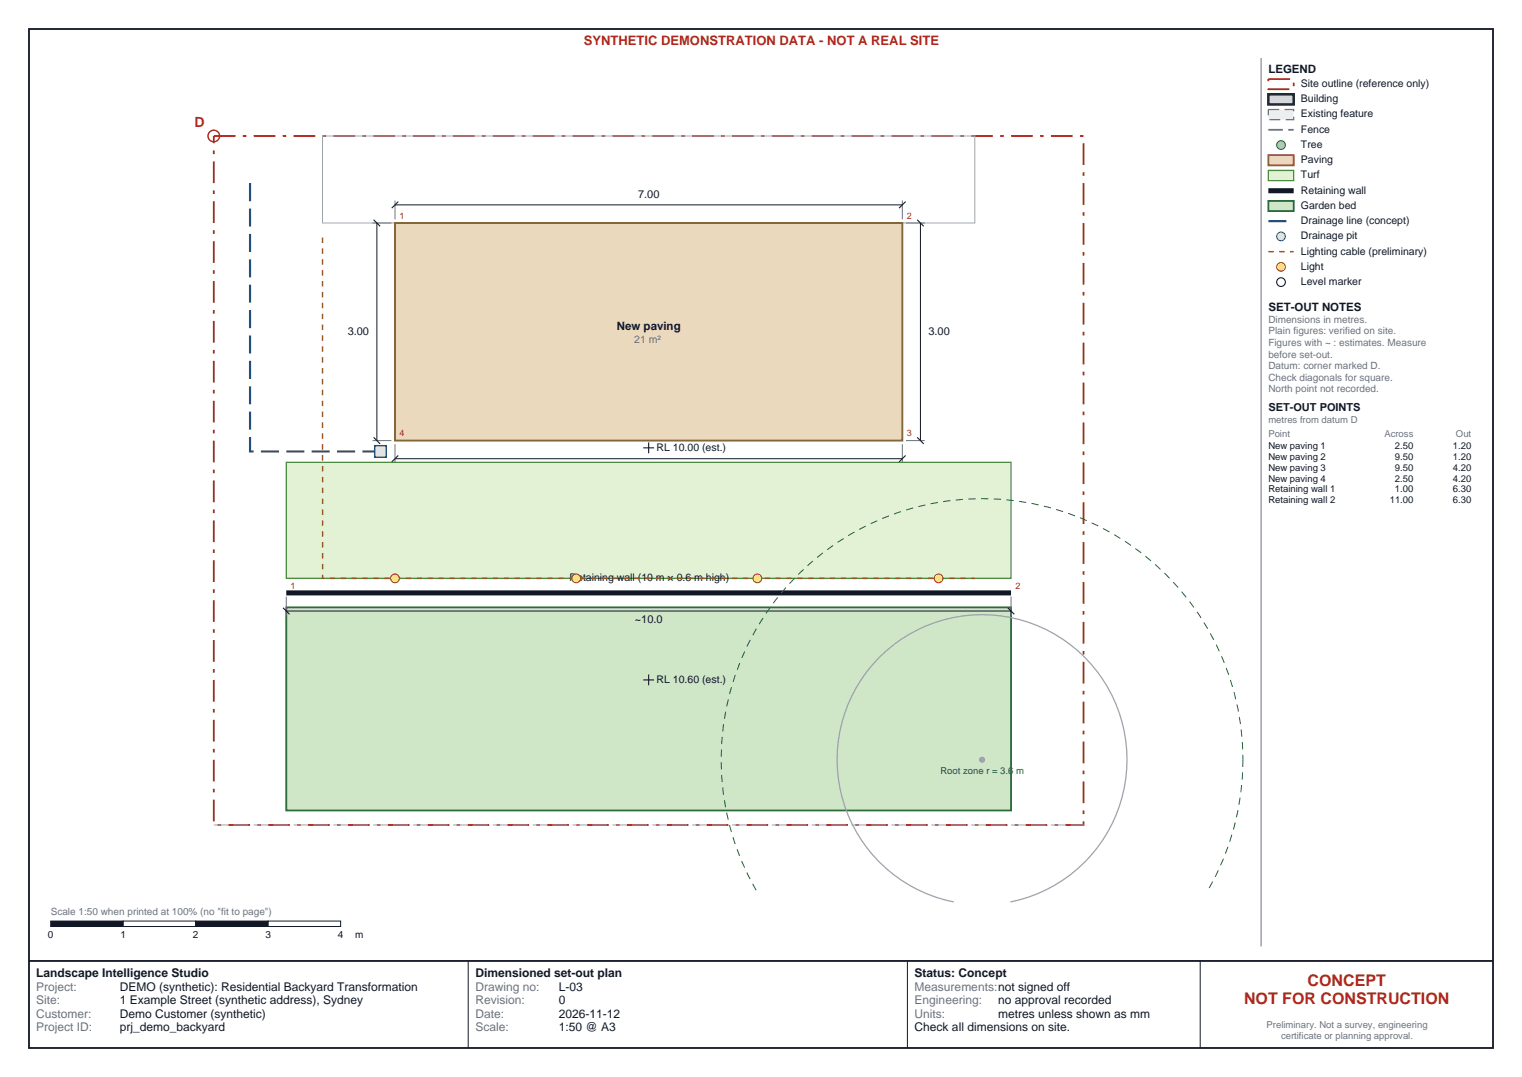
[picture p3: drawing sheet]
<svg xmlns="http://www.w3.org/2000/svg" width="420mm" height="297mm" viewBox="0 0 420 297" stroke-linecap="round" stroke-linejoin="round" font-family="sans-serif">
<defs><g id="words">
<g font-size="4.4" fill="#b3261e">
<text x="360.8" y="272">CONCEPT</text>
<text x="343.3" y="276.8">NOT FOR CONSTRUCTION</text>
</g>
<text font-size="3.9" fill="#b3261e" x="53.7" y="35">D</text>
<text font-size="3.6" fill="#b3261e" x="161.1" y="12.5">SYNTHETIC DEMONSTRATION DATA - NOT A REAL SITE</text>
<g font-size="3.3" fill="#111827">
<text x="10" y="269.5">Landscape Intelligence Studio</text>
<text x="131.2" y="269.5">Dimensioned set-out plan</text>
<text x="252.4" y="269.5">Status: Concept</text>
<text x="33" y="273.2">DEMO (synthetic): Residential Backyard Transformation</text>
<text x="154.2" y="273.2">L-03</text>
<text x="33" y="276.9">1 Example Street (synthetic address), Sydney</text>
<text x="33" y="280.7">Demo Customer (synthetic)</text>
<text x="154.2" y="276.9">0</text>
<text x="154.2" y="280.7">2026-11-12</text>
<text x="275.4" y="276.9">no approval recorded</text>
<text x="275.4" y="280.7">metres unless shown as mm</text>
<text x="33" y="284.4">prj_demo_backyard</text>
<text x="154.2" y="284.4">1:50 @ A3</text>
<text x="252.4" y="284.4">Check all dimensions on site.</text>
</g>
<g font-size="3.3" fill="#6b7280">
<text x="10" y="273.2">Project:</text>
<text x="131.2" y="273.2">Drawing no:</text>
<text x="252.4" y="273.2">Measurements:not signed off</text>
<text x="10" y="276.9">Site:</text>
<text x="10" y="280.7">Customer:</text>
<text x="131.2" y="276.9">Revision:</text>
<text x="131.2" y="280.7">Date:</text>
<text x="252.4" y="276.9">Engineering:</text>
<text x="252.4" y="280.7">Units:</text>
<text x="10" y="284.4">Project ID:</text>
<text x="131.2" y="284.4">Scale:</text>
</g>
<g font-size="3.2" fill="#111827">
<text x="350" y="20">LEGEND</text>
<text x="350" y="85.8">SET-OUT NOTES</text>
<text x="170.2" y="91">New paving</text>
</g>
<g font-size="3" fill="#111827">
<text x="176.1" y="54.7">7.00</text>
<text x="95.9" y="92.3">3.00</text>
<text x="256.2" y="92.3">3.00</text>
<text x="350" y="113.4">SET-OUT POINTS</text>
<text x="176.1" y="129.9">7.00</text>
<text x="175.2" y="171.9">~10.0</text>
</g>
<g font-size="2.9" fill="#111827">
<text x="359" y="24">Site outline (reference only)</text>
<text x="359" y="28.2">Building</text>
<text x="359" y="32.4">Existing feature</text>
<text x="359" y="36.6">Fence</text>
<text x="359" y="40.8">Tree</text>
<text x="359" y="45">Paving</text>
<text x="359" y="49.2">Turf</text>
<text x="359" y="53.4">Retaining wall</text>
<text x="359" y="57.6">Garden bed</text>
<text x="359" y="61.8">Drainage line (concept)</text>
<text x="359" y="66">Drainage pit</text>
<text x="359" y="70.2">Lighting cable (preliminary)</text>
<text x="359" y="74.4">Light</text>
<text x="359" y="78.6">Level marker</text>
<text x="181.2" y="124.3">RL 10.00 (est.)</text>
<text x="157.2" y="160.3">Retaining wall (10 m × 0.6 m high)</text>
<text x="181.2" y="188.3">RL 10.60 (est.)</text>
</g>
<text font-size="2.9" fill="#6b7280" x="175" y="94.5">21 m²</text>
<g font-size="2.8" fill="#6b7280">
<text x="350" y="89">Dimensions in metres.</text>
<text x="350" y="92.2">Plain figures: verified on site.</text>
<text x="350" y="95.4">Figures with ~ : estimates. Measure</text>
<text x="350" y="98.6">before set-out.</text>
<text x="350" y="101.8">Datum: corner marked D.</text>
<text x="350" y="105">Check diagonals for square.</text>
<text x="350" y="108.2">North point not recorded.</text>
<text x="14" y="252.2">Scale 1:50 when printed at 100% (no &quot;fit to page&quot;)</text>
</g>
<g font-size="2.8" fill="#111827">
<text x="13.2" y="258.6">0</text>
<text x="33.2" y="258.6">1</text>
<text x="53.2" y="258.6">2</text>
<text x="73.2" y="258.6">3</text>
<text x="93.2" y="258.6">4</text>
<text x="98" y="258.6">m</text>
</g>
<g font-size="2.6" fill="#6b7280">
<text x="350" y="116.6">metres from datum D</text>
<text x="350" y="120.6">Point</text>
<text x="382" y="120.6">Across</text>
<text x="401.8" y="120.6">Out</text>
<text x="349.5" y="283.5">Preliminary. Not a survey, engineering</text>
<text x="353.5" y="286.4">certificate or planning approval.</text>
</g>
<g font-size="2.6" fill="#111827">
<text x="350" y="123.8">New paving 1</text>
<text x="384.9" y="123.8">2.50</text>
<text x="400.9" y="123.8">1.20</text>
<text x="350" y="126.8">New paving 2</text>
<text x="350" y="129.8">New paving 3</text>
<text x="384.9" y="126.8">9.50</text>
<text x="384.9" y="129.8">9.50</text>
<text x="400.9" y="126.8">1.20</text>
<text x="400.9" y="129.8">4.20</text>
<text x="350" y="132.8">New paving 4</text>
<text x="350" y="135.8">Retaining wall 1</text>
<text x="384.9" y="132.8">2.50</text>
<text x="384.9" y="135.8">1.00</text>
<text x="400.9" y="132.8">4.20</text>
<text x="400.9" y="135.8">6.30</text>
<text x="350" y="138.8">Retaining wall 2</text>
<text x="383.5" y="138.8">11.00</text>
<text x="400.9" y="138.8">6.30</text>
</g>
<text font-size="2.6" fill="#22633a" x="259.5" y="213.5">Root zone r = 3.6 m</text>
<g font-size="2.5" fill="#b3261e">
<text x="110.2" y="60.3">1</text>
<text x="250.2" y="60.3">2</text>
<text x="110.2" y="120.3">4</text>
<text x="250.2" y="120.3">3</text>
<text x="80.2" y="162.3">1</text>
<text x="280.2" y="162.3">2</text>
</g>
</g></defs>
<path d="M8 8h404v281h-404zM8 265h404" fill="none" stroke="#121726" stroke-width=".5"/>
<path d="M129.2 265v24M250.4 265v24M331.2 265v24" fill="none" stroke="#121726" stroke-width=".28"/>
<path d="M59 37.5h240v190h-240z" fill="none" stroke="#b3261f" stroke-width=".5" stroke-dasharray="6 2 1 2" stroke-linecap="butt"/>
<path d="M89 37.5h180v24h-180z" fill="none" stroke="#9ca3b0" stroke-width=".28"/>
<path d="M119 61.5h120v40h-120z" fill="none" stroke="#9ca3b0" stroke-width=".28" stroke-dasharray="3 1.5" stroke-linecap="butt"/>
<path d="M109 61.5h140v60h-140z" fill="#ebd9bd" stroke="#7a5c2e" stroke-width=".5"/>
<path d="M109 55.3v5.2M249 55.3v5.2M102.8 61.5h5.2M250 61.5h5.2M102.8 121.5h5.2M109 122.5v5.2M249 122.5v5.2M250 121.5h5.2" fill="none" stroke="#6b7380" stroke-width=".28"/>
<path d="M109 56.5h140M104 61.5v60M254 61.5v60M109 126.5h140" fill="none" stroke="#121726" stroke-width=".28"/>
<path d="M109.9 55.6l-1.8 1.8M249.9 55.6l-1.8 1.8M103.1 60.6l1.8 1.8M253.1 60.6l1.8 1.8M103.1 120.6l1.8 1.8M109.9 125.6l-1.8 1.8M249.9 125.6l-1.8 1.8M253.1 120.6l1.8 1.8" fill="none" stroke="#121726" stroke-width=".3"/>
<path d="M79 127.5h200v32h-200z" fill="#e3f2d4" stroke="#4d8a40" stroke-width=".35"/>
<path d="M79 167.5h200v56h-200z" fill="#cfe6c7" stroke="#2e6b3b" stroke-width=".5"/>
<path d="M59 227.5h240" fill="none" stroke="#9ca3b0" stroke-width=".28" stroke-dasharray="4 1.5" stroke-linecap="butt"/>
<path d="M79 163.5h200" fill="none" stroke="#121726" stroke-width="1.4" stroke-linecap="butt"/>
<path d="M79 164.5v5.2M279 164.5v5.2" fill="none" stroke="#6b7380" stroke-width=".28"/>
<path d="M79 168.5h200" fill="none" stroke="#121726" stroke-width=".28"/>
<path d="M78.1 167.6l1.8 1.8M278.1 167.6l1.8 1.8" fill="none" stroke="#121726" stroke-width=".3"/>
<path d="M105 124.5h-36v-75" fill="none" stroke="#1c5ea8" stroke-width=".6" stroke-dasharray="5 2" stroke-linecap="butt"/>
<path d="M89 65.5v94h180" fill="none" stroke="#b5540a" stroke-width=".4" stroke-dasharray="1.5 1.5" stroke-linecap="butt"/>
<path d="M263.2 248.7a40 40 0 0 1-25.5-61.4 40 40 0 0 1 66.6 0 40 40 0 0 1-25.5 61.4" fill="none" stroke="#9ca3b0" stroke-width=".35"/>
<circle cx="271" cy="209.5" r=".7" fill="#9ca3b0" stroke="#9ca3b0" stroke-width=".3"/>
<path d="M343 209.5a72 72 0 0 1-9.6 36M208.6 245.5a72 72 0 0 1 43.8-105.5 72 72 0 0 1 90.6 69.5" fill="none" stroke="#21633b" stroke-width=".28" stroke-dasharray="2 1.5" stroke-linecap="butt"/>
<path d="M103.4 122.9h3.2v3.2h-3.2z" fill="#cfe0f5" stroke="#1c5ea8" stroke-width=".4"/>
<g fill="#fce68a" stroke="#b5540a" stroke-width=".3">
<circle cx="109" cy="159.5" r="1.2"/>
<circle cx="159" cy="159.5" r="1.2"/>
<circle cx="209" cy="159.5" r="1.2"/>
<circle cx="259" cy="159.5" r="1.2"/>
</g>
<path d="M177.5 123.5h3M179 122v3M177.5 187.5h3M179 186v3" fill="none" stroke="#121726" stroke-width=".3"/>
<path d="M14 254h20v1.5h-20z" fill="#121726" stroke="#121726" stroke-width=".28"/>
<path d="M34 254h20v1.5h-20z" fill="#fff" stroke="#121726" stroke-width=".28"/>
<path d="M54 254h20v1.5h-20z" fill="#121726" stroke="#121726" stroke-width=".28"/>
<path d="M74 254h20v1.5h-20z" fill="#fff" stroke="#121726" stroke-width=".28"/>
<path d="M348 16v245" fill="none" stroke="#6b7380" stroke-width=".28"/>
<path d="M350 21.8h7v2.8h-7z" fill="none" stroke="#b3261f" stroke-width=".5" stroke-dasharray="6 2 1 2" stroke-linecap="butt"/>
<path d="M350 26h7v2.8h-7z" fill="#d6d9de" stroke="#1f2933" stroke-width=".7" stroke-linecap="butt"/>
<path d="M350 30.2h7v2.8h-7z" fill="#ededf2" stroke="#6b7380" stroke-width=".35" stroke-dasharray="3 1.5" stroke-linecap="butt"/>
<path d="M350 35.8h7" fill="none" stroke="#6b7380" stroke-width=".5" stroke-dasharray="4 1.5" stroke-linecap="butt"/>
<circle cx="353.5" cy="40" r="1.2" fill="#badbb5" stroke="#21633b" stroke-width=".3"/>
<path d="M350 42.8h7v2.8h-7z" fill="#ebd9bd" stroke="#7a5c2e" stroke-width=".5"/>
<path d="M350 47h7v2.8h-7z" fill="#e3f2d4" stroke="#4d8a40" stroke-width=".35"/>
<path d="M350 52.6h7" fill="none" stroke="#121726" stroke-width="1.4" stroke-linecap="butt"/>
<path d="M350 55.4h7v2.8h-7z" fill="#cfe6c7" stroke="#2e6b3b" stroke-width=".5"/>
<path d="M350 61h7" fill="none" stroke="#1c5ea8" stroke-width=".6" stroke-dasharray="5 2" stroke-linecap="butt"/>
<circle cx="353.5" cy="65.2" r="1.2" fill="#cfe0f5" stroke="#1c5ea8" stroke-width=".3"/>
<path d="M350 69.4h7" fill="none" stroke="#b5540a" stroke-width=".4" stroke-dasharray="1.5 1.5" stroke-linecap="butt"/>
<circle cx="353.5" cy="73.6" r="1.2" fill="#fce68a" stroke="#b5540a" stroke-width=".3"/>
<circle cx="353.5" cy="77.8" r="1.2" fill="none" stroke="#121726" stroke-width=".3"/>
<circle cx="59" cy="37.5" r="1.6" fill="none" stroke="#b3261f" stroke-width=".4"/>
<use href="#words"/>
</svg>
